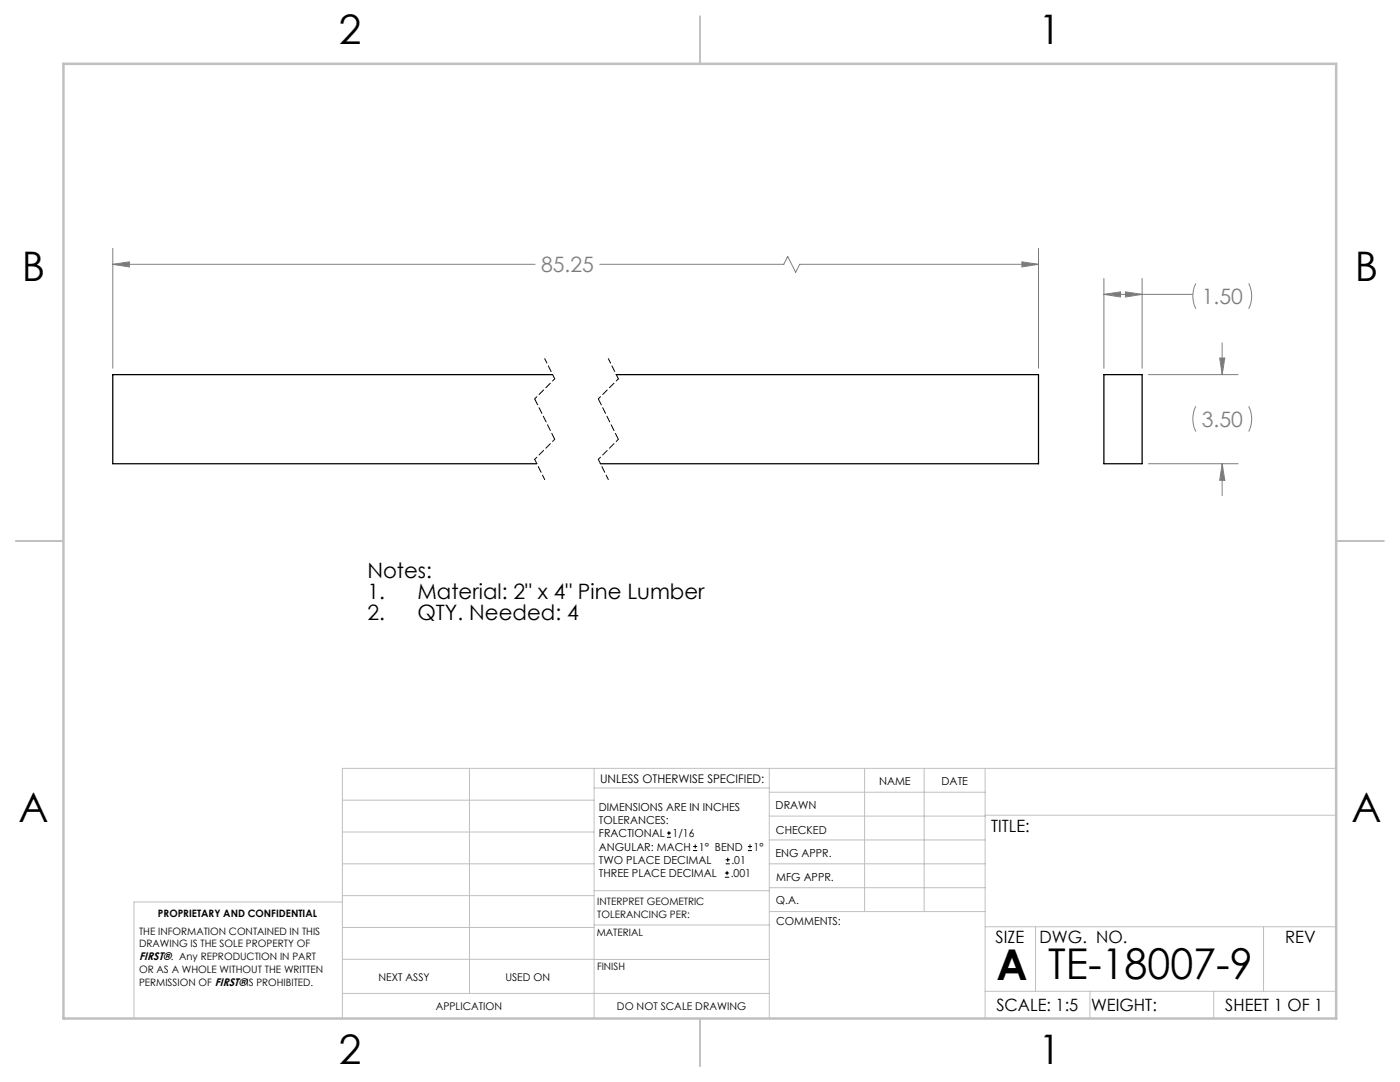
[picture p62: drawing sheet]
<svg xmlns="http://www.w3.org/2000/svg" width="279mm" height="216mm" viewBox="0 0 279 216" stroke-linecap="round" stroke-linejoin="round" font-family="sans-serif">
<defs><g id="words">
<g font-size="8.5">
<text x="198.9" y="195.5">A</text>
<text x="209.2" y="195.4">TE-18007-9</text>
</g>
<g font-size="8.1">
<text x="67.6" y="8.9">2</text>
<text x="207.3" y="8.9">1</text>
<text x="4.4" y="56.2">B</text>
<text x="270.4" y="56.2">B</text>
<text x="3.7" y="164.1">A</text>
<text x="269.7" y="164.1">A</text>
<text x="67.6" y="212.4">2</text>
<text x="207.3" y="212.4">1</text>
</g>
<g font-size="4.2" fill="#808080">
<text x="108" y="54.3">85.25</text>
<text x="239.8" y="60.7">1.50</text>
<text x="239.8" y="85.2">3.50</text>
</g>
<g font-size="4.2">
<text x="73.3" y="115.3">Notes:</text>
<text x="73.3" y="119.5">1.</text>
<text x="83.3" y="119.5">Material: 2&quot; x 4&quot; Pine Lumber</text>
<text x="73.3" y="123.7">2.</text>
<text x="83.3" y="123.7">QTY. Needed: 4</text>
</g>
<g font-size="3.4">
<text x="197.8" y="166">TITLE:</text>
<text x="198.7" y="188.1">SIZE</text>
<text x="207.5" y="188.1">DWG. NO.</text>
<text x="256.5" y="188.2">REV</text>
<text x="198.8" y="201.7">SCALE: 1:5</text>
<text x="217.7" y="201.8">WEIGHT:</text>
<text x="244.5" y="201.7">SHEET 1 OF 1</text>
</g>
<text font-size="2.4" x="119.8" y="156.2">UNLESS OTHERWISE SPECIFIED:</text>
<g font-size="2.2">
<text x="119.5" y="161.8">DIMENSIONS ARE IN INCHES</text>
<text x="154.8" y="161.4">DRAWN</text>
<text x="175.4" y="156.6">NAME</text>
<text x="187.9" y="156.7">DATE</text>
<text x="119.5" y="164.4">TOLERANCES:</text>
<text x="119.5" y="167.1">FRACTIONAL</text>
<text x="134.2" y="167.1">1/16</text>
<text x="154.9" y="166.3">CHECKED</text>
<text x="119.5" y="172.4">TWO PLACE DECIMAL</text>
<text x="119.5" y="169.7">ANGULAR: MACH</text>
<text x="139.5" y="169.7">1° BEND</text>
<text x="146" y="172.4">.01</text>
<text x="150.4" y="169.7">1°</text>
<text x="154.8" y="171">ENG APPR.</text>
<text x="119.5" y="175">THREE PLACE DECIMAL</text>
<text x="145.8" y="175">.001</text>
<text x="154.9" y="175.7">MFG APPR.</text>
<text x="154.9" y="180.4">Q.A.</text>
<text x="154.9" y="184.6">COMMENTS:</text>
<text x="27.8" y="191.6">FIRST®. Any REPRODUCTION IN PART</text>
</g>
<g font-size="2.1">
<text x="75.5" y="195.7">NEXT ASSY</text>
<text x="100.9" y="195.7">USED ON</text>
<text x="86.9" y="201.5">APPLICATION</text>
<text x="123.1" y="201.6">DO NOT SCALE DRAWING</text>
</g>
<g font-size="2">
<text x="31.5" y="182.9">PROPRIETARY AND CONFIDENTIAL</text>
<text x="119.2" y="180.6">INTERPRET GEOMETRIC</text>
<text x="119.2" y="183.1">TOLERANCING PER:</text>
<text x="27.8" y="186.5">THE INFORMATION CONTAINED IN THIS</text>
<text x="27.8" y="189">DRAWING IS THE SOLE PROPERTY OF</text>
<text x="119.1" y="186.7">MATERIAL</text>
<text x="27.8" y="194.1">OR AS A WHOLE WITHOUT THE WRITTEN</text>
<text x="27.8" y="196.7">PERMISSION OF FIRST®IS PROHIBITED.</text>
<text x="119.1" y="193.5">FINISH</text>
</g>
</g></defs>
<g fill="none" stroke="#c0c0c0" stroke-width=".2">
<path d="M68.3 159.7h50.3M93.7 153.3v44.9M118.6 153.3v49.9M118.6 157.2h34.9M153.5 153.3v49.9M153.5 158.1h43.1M172.5 153.3v28.6M184.4 153.3v28.6M196.6 153.3v49.9M266.7 153.3h-198.4v49.9M68.3 178.7h50.3M68.3 172.4h50.3"/>
<path d="M68.3 166h50.3M68.3 180h-41.6v23.2M118.6 177.7h35M153.5 167.6h43.1M153.5 162.8h43.1M153.5 172.4h43.1M153.5 177.1h43.1M196.6 162.7h70.1M68.3 198.2h85.2M68.3 191.4l85.2 .1M68.3 185.1h50.3M118.6 184.6h35"/>
<path d="M153.6 181.9h43M196.6 197.8h70.1M196.6 184.9h70.1M206.7 184.9v12.9M217.5 197.8v5.4M242.2 197.8v5.4M252.2 184.9v12.9"/>
</g>
<path d="M139.7 3.2v9.5M3.1 107.9h9.6M266.7 107.9h9.5M139.7 203.2v9.6" fill="none" stroke="#c0c0c0" stroke-width=".25"/>
<path d="M12.7 12.7h254v190.5h-254z" fill="none" stroke="#c0c0c0" stroke-width=".5"/>
<g fill="none" stroke="#808080" stroke-width=".2">
<path d="M22.5 52.7l3.3-.5v1.1zM22.5 49.6v23.9M22.5 52.7h84.3M119.7 52.7h36.7l.8-1.5 1.6 3.1 .8-1.6h47.7M203.9 52.2l3.4 .5-3.4 .6zM207.3 49.6v23.9M220.3 58.7l3.3-.5v1.1zM220.3 55.6v17.9M220.3 58.7h17.8M224.6 58.2l3.3 .5-3.3 .6zM227.9 55.6v17.9M238.7 56.6a5.6 5.6 0 0 0 0 5"/>
<path d="M249.2 56.6a5.6 5.6 0 0 1 0 5M229.2 74.8h17.9M243.4 71.4h1l-.5 3.4zM243.9 68.4v6.4M229.2 92.5h17.9M238.7 81.1a5.6 5.6 0 0 0 0 5M243.9 92.5l.5 3.3h-1zM243.9 92.5v6.4M249.2 81.1a5.6 5.6 0 0 1 0 5"/>
</g>
<path d="M108.7 71.6l2 4M121.4 71.6l2 4M106.7 91.7l2 4M119.4 91.7l2 4" fill="none" stroke="#000" stroke-width=".2" stroke-dasharray="1.3 .6" stroke-dashoffset=".3"/>
<path d="M110.7 75.6l-4 4M123.4 75.6l-4 4M110.7 87.7l-4 4M123.4 87.7l-4 4" fill="none" stroke="#000" stroke-width=".2" stroke-dasharray="1.3 .6" stroke-dashoffset=".7"/>
<path d="M106.7 79.6l4 8.1M119.4 79.6l4 8.1" fill="none" stroke="#000" stroke-width=".2" stroke-dasharray="1.3 .6" stroke-dashoffset="-.1"/>
<path d="M203.9 52.2l3.4 .5-3.4 .6zM22.5 52.7l3.3-.5v1.1zM243.9 92.5l.5 3.3h-1zM243.4 71.4h1l-.5 3.4zM224.6 58.2l3.3 .5-3.3 .6zM220.3 58.7l3.3-.5v1.1z" fill="#808080"/>
<path d="M110.3 74.8h-87.8v17.7h84.6M123 74.8h84.3v17.7h-87.5M220.3 74.8h7.6v17.7h-7.6z" fill="none" stroke="#000" stroke-width=".25"/>
<g fill="none" stroke="#000" stroke-width=".2">
<path d="M133.1 167.1h.8M133.1 166.2h.8M133.5 165.8v.9M138.3 169.7h.8M138.3 168.9h.8M138.7 168.5v.8M144.7 175h.8M144.7 174.2h.8M144.8 172.4h.9M144.8 171.6h.9M145.1 173.8v.8M145.2 171.1v.9"/>
<path d="M149.3 169.7h.8M149.3 168.9h.8M149.7 168.5v.8"/>
</g>
<use href="#words"/>
</svg>
